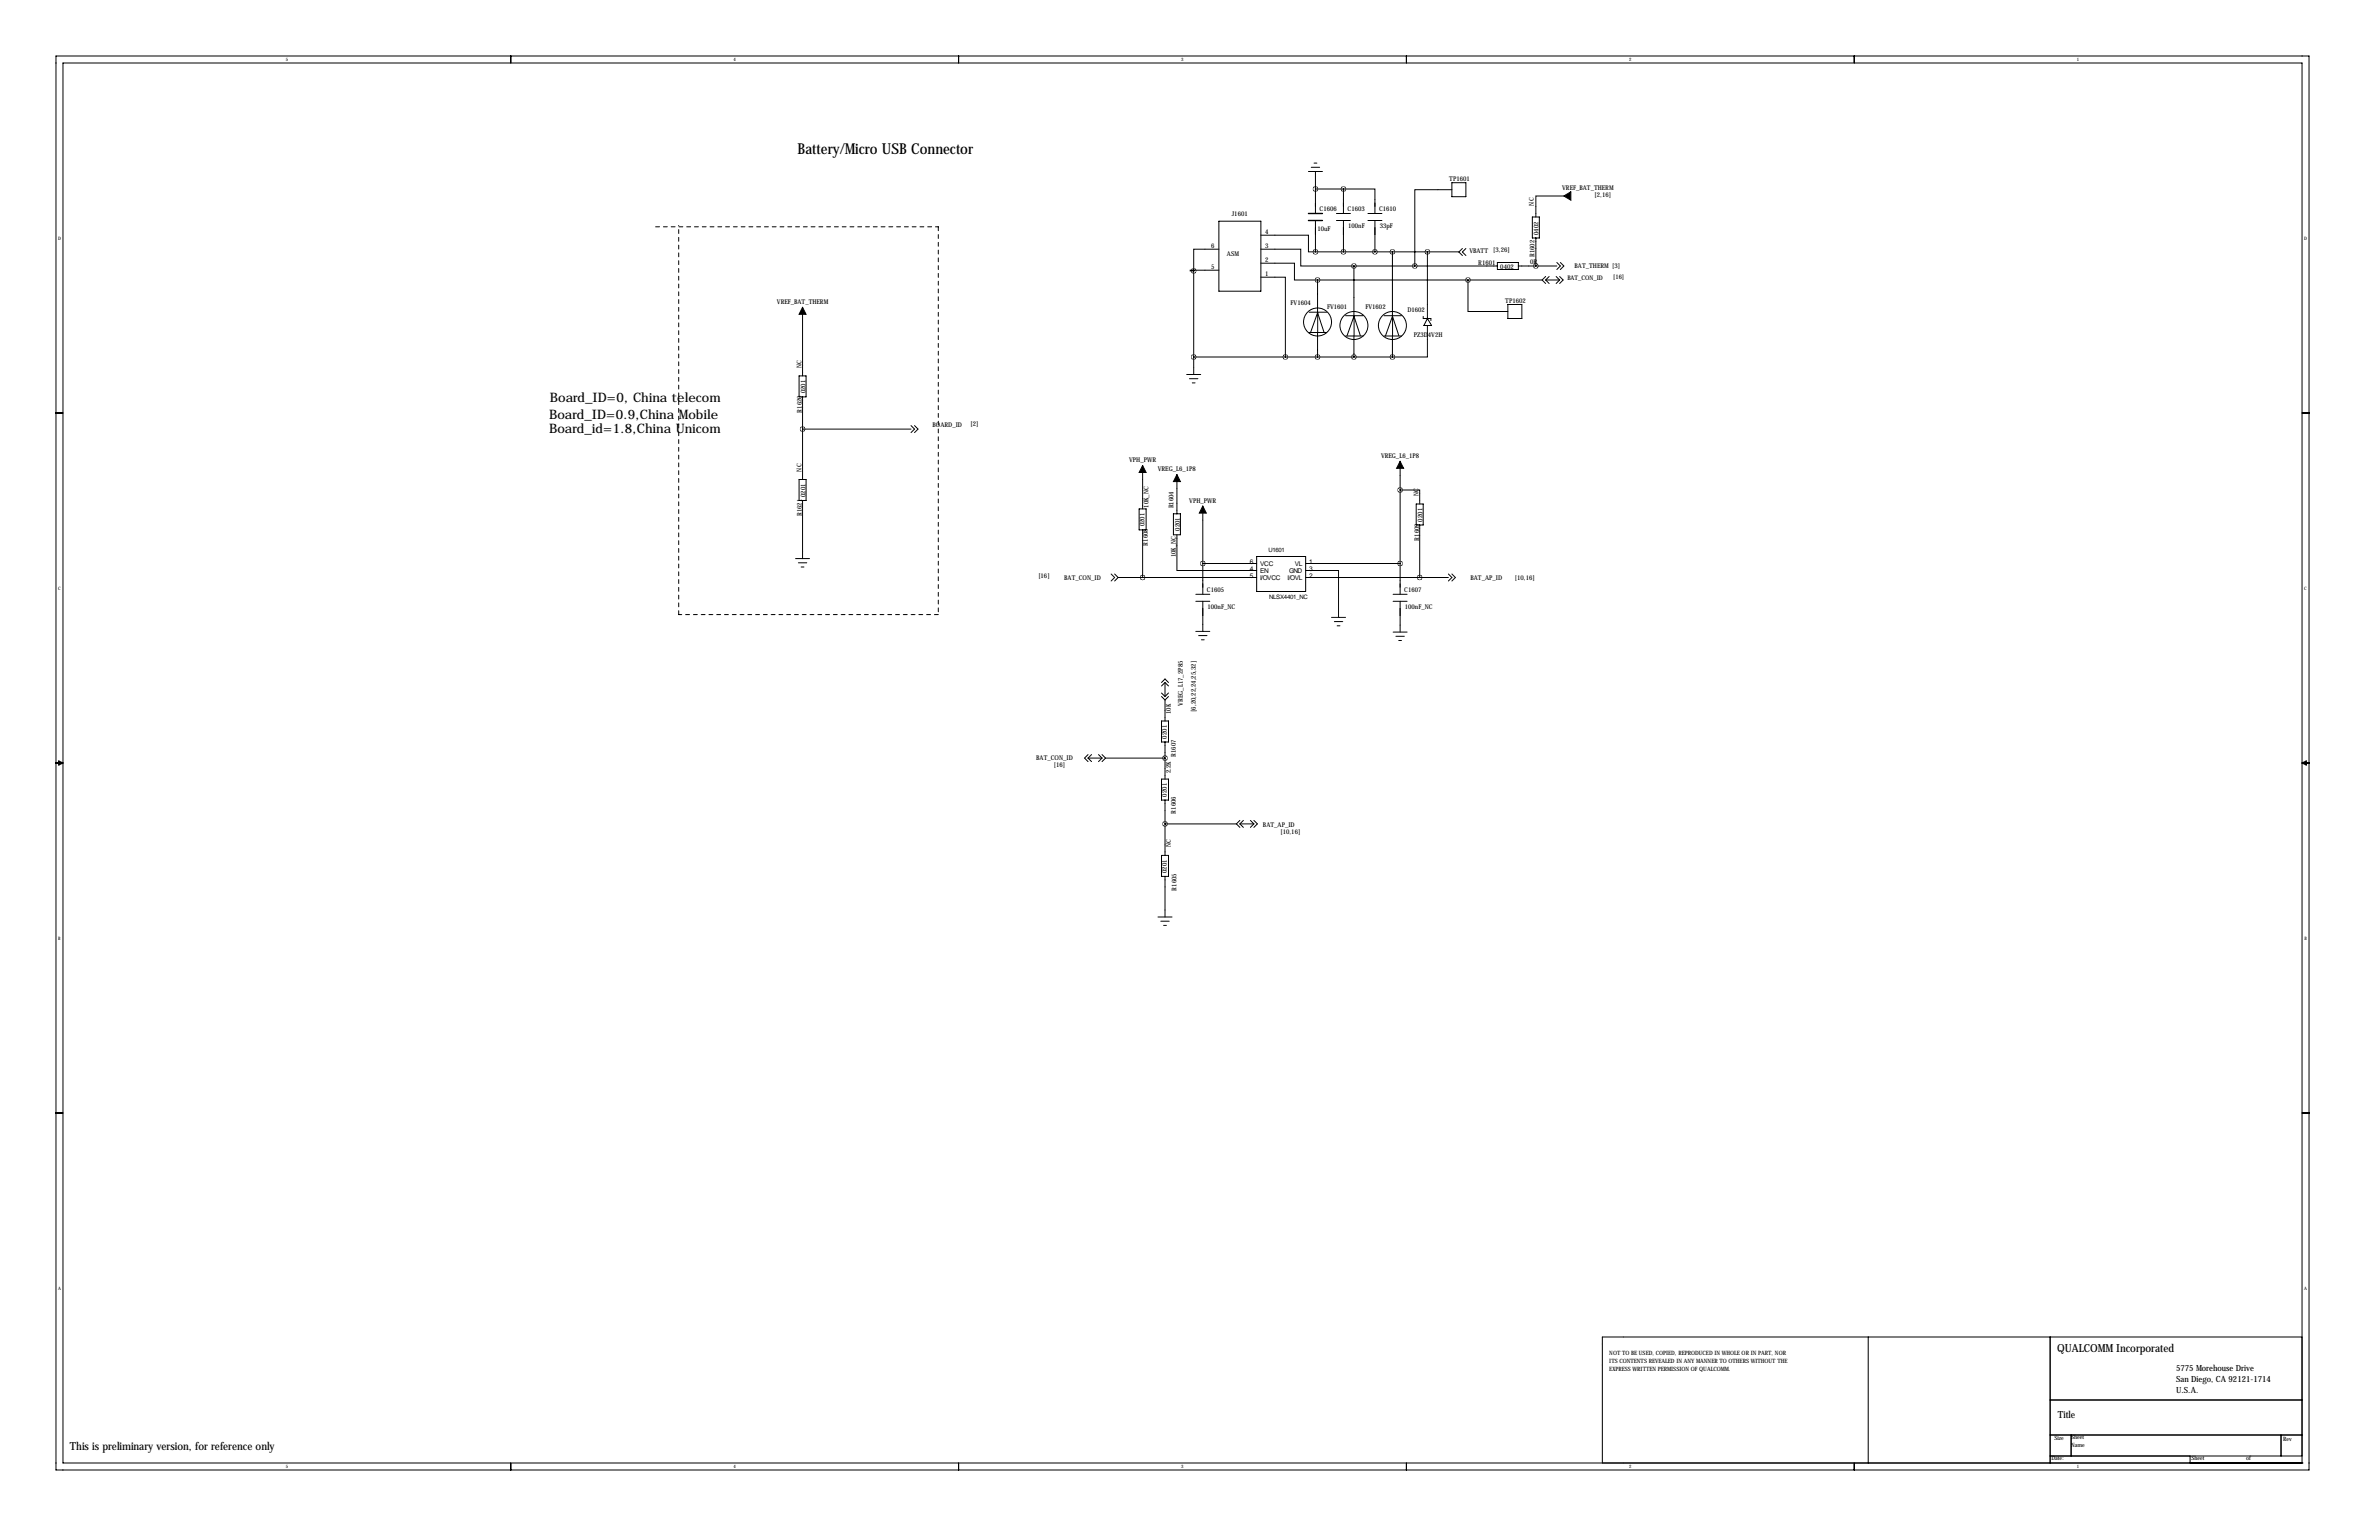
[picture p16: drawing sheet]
<svg xmlns="http://www.w3.org/2000/svg" width="864mm" height="559mm" viewBox="0 0 864 559" stroke-linecap="round" stroke-linejoin="round" font-family="sans-serif">
<defs><g id="words">
<text font-size="5.5" x="289.6" y="55.9">Battery/Micro USB Connector</text>
<g font-size="4.7">
<text x="199.6" y="145.8">Board_ID=0, China telecom</text>
<text x="199.4" y="151.9">Board_ID=0.9,China Mobile</text>
<text x="199.4" y="157.2">Board_id=1.8,China Unicom</text>
</g>
<g font-size="4">
<text x="746.8" y="490.5">QUALCOMM Incorporated</text>
<text x="25.4" y="526.1">This is preliminary version, for reference only</text>
</g>
<text font-size="3.6" x="747" y="514.6">Title</text>
<g font-size="3.1">
<text x="789.9" y="497.5">5775 Morehouse Drive</text>
<text x="789.9" y="501.5">San Diego, CA 92121-1714</text>
<text x="789.9" y="505.6">U.S.A.</text>
</g>
<g font-size="2.4">
<text x="526.1" y="65.8">TP1601</text>
<text x="567.1" y="69.1">VREF_BAT_THERM</text>
<text x="578.9" y="71.6">[2,16]</text>
<text x="479" y="76.7">C1606</text>
<text x="489.2" y="76.7">C1603</text>
<text x="500.6" y="76.7">C1610</text>
<text x="556.8" y="74.6" transform="rotate(-90 556.8 74.6)">NC</text>
<text x="447.1" y="78.5">J1601</text>
<text x="478.2" y="83.8">10uF</text>
<text x="489.4" y="82.7">100nF</text>
<text x="500.8" y="82.7">33pF</text>
<text x="439.7" y="89.9">6</text>
<text x="459.2" y="89.9">3</text>
<text x="459.2" y="84.8">4</text>
<text x="558.5" y="85.3" transform="rotate(-90 558.5 85.3)">0402</text>
<text x="445.4" y="93">ASM</text>
<text x="459.2" y="95">2</text>
<text x="533.4" y="91.9">VBATT</text>
<text x="542.1" y="91.6">[3,26]</text>
<text x="555.5" y="95.8">0R</text>
<text x="557" y="93.3" transform="rotate(-90 557 93.3)">R1602</text>
<text x="439.7" y="97.5">5</text>
<text x="459.2" y="100.1">1</text>
<text x="536.6" y="96">R1601</text>
<text x="544.6" y="97.5">0402</text>
<text x="571.6" y="97.3">BAT_THERM [3]</text>
<text x="282" y="110.2">VREF_BAT_THERM</text>
<text x="468.5" y="110.7">FV1604</text>
<text x="481.7" y="112">FV1601</text>
<text x="495.7" y="112">FV1602</text>
<text x="510.9" y="113">D1602</text>
<text x="546.4" y="110">TP1602</text>
<text x="513.2" y="122.3">PZ3D4V2H</text>
<text x="290.9" y="133.5" transform="rotate(-90 290.9 133.5)">NC</text>
<text x="292.4" y="142.7" transform="rotate(-90 292.4 142.7)">0201</text>
<text x="291.1" y="149.7" transform="rotate(-90 291.1 149.7)">R1620</text>
<text x="338.5" y="154.9">BOARD_ID</text>
<text x="352.3" y="154.4">[2]</text>
<text x="409.9" y="167.6">VPH_PWR</text>
<text x="501.3" y="166.1">VREG_L6_1P8</text>
<text x="290.9" y="171.1" transform="rotate(-90 290.9 171.1)">NC</text>
<text x="420.3" y="170.9">VREG_L6_1P8</text>
<text x="514.9" y="180" transform="rotate(-90 514.9 180)">NC</text>
<text x="292.4" y="180.3" transform="rotate(-90 292.4 180.3)">0201</text>
<text x="416.9" y="184.2" transform="rotate(-90 416.9 184.2)">10K_NC</text>
<text x="426" y="184.5" transform="rotate(-90 426 184.5)">R1604</text>
<text x="431.7" y="182.4">VPH_PWR</text>
<text x="291.1" y="187.3" transform="rotate(-90 291.1 187.3)">R1621</text>
<text x="415.4" y="191" transform="rotate(-90 415.4 191)">0201</text>
<text x="516.4" y="189.2" transform="rotate(-90 516.4 189.2)">0201</text>
<text x="416.7" y="197.9" transform="rotate(-90 416.7 197.9)">R1608</text>
<text x="428.2" y="192.6" transform="rotate(-90 428.2 192.6)">0201</text>
<text x="515.1" y="196.2" transform="rotate(-90 515.1 196.2)">R1609</text>
<text x="426.8" y="202.2" transform="rotate(-90 426.8 202.2)">10K_NC</text>
<text x="376.9" y="209.8">[16]</text>
<text x="453.7" y="204.5">6</text>
<text x="453.7" y="207">4</text>
<text x="453.7" y="209.6">5</text>
<text x="457.5" y="205.3">VCC</text>
<text x="457.5" y="207.8">EN</text>
<text x="467.9" y="207.8">GND</text>
<text x="470" y="205.3">VL</text>
<text x="475.2" y="209.6">2</text>
<text x="475.2" y="207">3</text>
<text x="475.2" y="204.5">1</text>
<text x="386.3" y="210.3">BAT_CON_ID</text>
<text x="438.1" y="214.9">C1605</text>
<text x="457.5" y="210.3">I/OVCC</text>
<text x="467.4" y="210.3">I/OVL</text>
<text x="509.8" y="214.9">C1607</text>
<text x="533.8" y="210.3">BAT_AP_ID</text>
<text x="549.9" y="210.3">[10,16]</text>
<text x="438.4" y="220.9">100nF_NC</text>
<text x="510" y="220.9">100nF_NC</text>
<text x="429.4" y="256" transform="rotate(-90 429.4 256)">VREG_L17_2P85</text>
<text x="425" y="259.1" transform="rotate(-90 425 259.1)">10K</text>
<text x="434.1" y="258.3" transform="rotate(-90 434.1 258.3)">[6,20,22,24,25,32]</text>
<text x="423.6" y="268" transform="rotate(-90 423.6 268)">0201</text>
<text x="376.2" y="275.8">BAT_CON_ID</text>
<text x="426.9" y="274.7" transform="rotate(-90 426.9 274.7)">R1607</text>
<text x="382.5" y="278.1">[16]</text>
<text x="425" y="280.6" transform="rotate(-90 425 280.6)">2.2K</text>
<text x="423.6" y="289.1" transform="rotate(-90 423.6 289.1)">0201</text>
<text x="426.9" y="295.2" transform="rotate(-90 426.9 295.2)">R1606</text>
<text x="458.5" y="300.2">BAT_AP_ID</text>
<text x="464.8" y="302.5">[10,16]</text>
<text x="425" y="307.5" transform="rotate(-90 425 307.5)">NC</text>
<text x="423.6" y="316.7" transform="rotate(-90 423.6 316.7)">0201</text>
<text x="427.1" y="323.2" transform="rotate(-90 427.1 323.2)">R1605</text>
</g>
<g font-size="2.3">
<text x="569" y="101.6">BAT_CON_ID</text>
<text x="585.6" y="101.1">[16]</text>
</g>
<g font-size="2.2">
<text x="460.5" y="200.2">U1601</text>
<text x="460.8" y="217.4">NLSX4401_NC</text>
</g>
<g font-size="2.1">
<text x="584.2" y="491.7">NOT TO BE USED, COPIED, REPRODUCED IN WHOLE OR IN PART, NOR</text>
<text x="584.2" y="497.3">EXPRESS WRITTEN PERMISSION OF QUALCOMM.</text>
<text x="584.2" y="494.5">ITS CONTENTS REVEALED IN ANY MANNER TO OTHERS WITHOUT THE</text>
<text x="745.7" y="522.4">Size</text>
<text x="751.8" y="525">Name</text>
<text x="751.8" y="522.2">Sheet</text>
<text x="828.8" y="522.7">Rev</text>
<text x="744.7" y="529.8">Date:</text>
<text x="795.5" y="529.8">Sheet</text>
<text x="815.3" y="529.8">of</text>
</g>
<g font-size="1.7">
<text x="103.7" y="22.2">5</text>
<text x="266.3" y="22.2">4</text>
<text x="428.8" y="22.2">3</text>
<text x="591.4" y="22.2">2</text>
<text x="754" y="22.2">1</text>
<text x="21.1" y="86.9">D</text>
<text x="836.4" y="86.9">D</text>
<text x="21.1" y="213.9">C</text>
<text x="836.5" y="213.9">C</text>
<text x="21.2" y="340.9">B</text>
<text x="836.5" y="340.9">B</text>
<text x="21.1" y="467.9">A</text>
<text x="836.4" y="467.9">A</text>
<text x="103.7" y="532.7">5</text>
<text x="266.3" y="532.7">4</text>
<text x="428.8" y="532.7">3</text>
<text x="591.4" y="532.7">2</text>
<text x="754" y="532.7">1</text>
</g>
</g></defs>
<g fill="none" stroke="#000" stroke-width=".36">
<path d="M20.3 20.3h817.9v513.1h-817.9zM22.9 22.9h812.8v508h-812.8zM185.4 20.3v2.6M348 20.3v2.6M510.5 20.3v2.6M673.1 20.3v2.6M477 59.2h1M475 62.2h5.1M476 60.7h3M477.5 62.2v15.3M477.5 68.6h10.2M485.1 77.5h5.1"/>
<path d="M487.7 68.6h11.4v8.9M487.7 68.6v8.9M496.6 77.5h5M527 68.8h-13.4v27.7M527 66.3h5.1v5.1h-5.1zM556.3 78.7h2.5v7.7h-2.5zM567.7 71.1h-10.2v7.6M433.3 98.3v37.6M442.5 80.3h15.2v25.4h-15.2zM442.5 98h-10.4v.3h1.2M442.5 90.4h-9.2v7.9M457.7 85.3h17.3v6.1h2.5"/>
<path d="M457.7 90.4h14.5v6.1h19.3M457.7 95.5h12.2v6.1h8.4M477.5 80v11.4M477.5 91.4h40.7M485.1 80h5.1M487.7 80v11.4M491.5 96.5v18.1M496.6 80h5M499.1 80v11.4M505.5 91.4v23.2M518.2 91.4h11.4M518.2 91.4v24.2"/>
<path d="M529.6 91.4l1.3 1.3M530.9 90.2l-1.3 1.2M532.1 90.2l-1.2 1.2 1.2 1.3M543.6 96.5h-52.1M543.6 95.2h7.6v2.6h-7.6zM551.2 96.5h13.9M557.5 86.4v10.1M565.1 95.2l1.3 1.3-1.3 1.3M566.4 95.2l1.3 1.3-1.3 1.3M291.3 111.5v24.9M457.7 100.6h8.9v28.9M475.2 113.3h6.4"/>
<path d="M478.3 101.6v11.7l2.3 7.2M478.3 101.6h81.5M488.4 114.6h6.4M491.4 114.6l2.4 7.2M502.4 114.6h6.4M505.4 114.6l2.4 7.2M516.6 114.8v.8h2.8v.7M518.2 118.1v11.4h-12.7M518.2 115.6l1.5 2.5h-2.8zM532.9 101.6v11.4h14.5M547.4 110.5h5v5.1h-5zM559.8 101.6l1.3 1.3"/>
<path d="M561.1 101.6l1.3 1.3M561.1 100.3l-1.3 1.3M561.1 101.6h5.1M562.4 100.3l-1.3 1.3M564.9 100.3l1.3 1.3M566.2 100.3l1.2 1.3-1.2 1.3M566.2 101.6l-1.3 1.3M290.1 136.4h2.5v7.6h-2.5zM430.8 135.9h5.1M431.8 137.4h3M432.8 138.9h1M433.3 129.5h72.2"/>
<path d="M475.2 120.6h6.4M475.7 120.6l2.6-7.2v7.2M478.3 120.6v8.9M488.4 121.9h6.4M488.9 121.9l2.6-7.2v14.8M502.4 121.9h6.4M502.9 121.9l2.6-7.2v14.8M20.3 149.9h2.6M291.3 155.7h39.4M291.3 144v30M330.7 154.4l1.3 1.3-1.3 1.3M332 154.4l1.2 1.3-1.2 1.3"/>
<path d="M835.7 149.9h2.5M290.1 174h2.5v7.6h-2.5zM414.8 168.9v15.8M427.2 172.2v14.2M508.3 167.4v48.2M508.3 177.8h7.1v5.1M291.3 181.6v21.1M413.5 184.7h2.6v7.6h-2.6zM414.8 192.3v17.3M426 186.4h2.5v7.7h-2.5zM427.2 194.1v12.9h29M436.6 183.6v32"/>
<path d="M514.1 182.9h2.5v7.6h-2.5zM515.4 190.5v19.1M288.8 202.7h5.1M289.8 204.2h3.1M290.8 205.7h1M403.4 208.3l1.2 1.3-1.2 1.2M404.6 208.3l1.3 1.3M405.9 209.6l-1.3 1.2M434.1 215.6h5.1M434.1 218.2h5.1M436.6 218.2v10.9M456.2 201.9h17.8v12.7h-17.8z"/>
<path d="M456.2 204.5h-19.6M456.2 209.6h-50.3M474 207h11.9v17M474 204.5h34.3M474 209.6h51.8M505.7 215.6h5.1M505.7 218.2h5.1M508.3 218.2v11.2M525.8 208.3l1.2 1.3-1.2 1.2M527 208.3l1.3 1.3-1.3 1.2M434.1 229.1h5.1M435.1 230.6h3"/>
<path d="M436.1 232.2h1M483.4 224h5M484.4 225.6h3M485.4 227.1h1M505.7 229.4h5.1M506.7 230.9h3.1M507.7 232.4h1.1M421.6 247.7l1.3-1.3 1.3 1.3M421.6 251.5l1.3 1.2M421.6 252.7l1.3 1.3M422.9 254v7.6M422.9 247.6v5.1"/>
<path d="M422.9 247.6l-1.3 1.3M422.9 247.6l1.3 1.3M424.2 252.7l-1.3 1.3M424.2 251.5l-1.3 1.2M20.3 276.9h2.6M21.3 276.1l1.6 .8-1.6 .7zM395 275.1l1.2 1.3M395 275.1h5M395 273.8l-1.3 1.3 1.3 1.3M396.2 273.8l-1.2 1.3M398.8 273.8l1.2 1.3M400 273.8l1.3 1.3"/>
<path d="M400 275.1l-1.2 1.3M401.3 275.1l-1.3 1.3M401.3 275.1h21.6M421.6 261.6h2.6v7.6h-2.6zM422.9 269.2v13.5M835.7 276.9h2.5M835.7 276.9l1.5-.8v1.5zM421.6 282.7h2.6v7.6h-2.6zM422.9 299h25.9M422.9 290.3v20.1M448.8 299l1.3 1.2M450.1 299l1.3 1.2"/>
<path d="M450.1 297.7l-1.3 1.3M450.1 299h5.1M451.4 297.7l-1.3 1.3M453.9 297.7l1.3 1.3M455.2 297.7l1.2 1.3-1.2 1.2M455.2 299l-1.3 1.2M421.6 310.4h2.6v7.6h-2.6zM422.9 318v14.7M420.4 332.7h5M421.4 334.3h3M422.4 335.8h1M20.3 403.9h2.6"/>
<path d="M835.7 403.9h2.5M678.2 485.1v45.8M744.2 485.1v45.8M835.7 485.1h-254v45.8M744.2 508h91.5M185.4 530.9v2.5M348 530.9v2.5M510.5 530.9v2.5M673.1 530.9v2.5M744.2 520.7h91.5M744.2 528.3h91.5M751.8 520.7v7.6"/>
<path d="M795 530.9h.1M795 528.3v2.6M828 520.7v7.6M835.7 530.9h.1"/>
<circle cx="478.3" cy="116.8" r="5.1"/>
<circle cx="491.5" cy="118.1" r="5.1"/>
<circle cx="505.5" cy="118.1" r="5.1"/>
</g>
<path d="M238 82.3h102.6M340.6 82.3v140.7M246.4 223v-141.2M340.6 223h-94.2" fill="none" stroke="#000" stroke-width=".36" stroke-dasharray="1.4 1.4"/>
<path d="M475 77.5h5.1M475 80h5.1" fill="none" stroke="#000" stroke-width=".51"/>
<path d="M567.7 71.1l2.5-1.5v3zM291.3 111.5l1.3 2.5h-2.5zM414.8 168.9l1.3 2.6h-2.6zM427.2 172.2l1.3 2.6h-2.5zM508.3 167.4l1.2 2.5h-2.5zM436.6 183.6l1.3 2.6h-2.5z" fill="#000" stroke="#000" stroke-width=".36"/>
<path d="M433.3 98.3a.06 .06 0 0 0 .1 0 .06 .06 0 0 0-.1 0zM433.3 129.5a.06 .06 0 0 0 .1 0 .06 .06 0 0 0-.1 0zM557.5 96.5a.06 .06 0 0 0 .1 0 .06 .06 0 0 0-.1 0zM491.4 96.5a.1 .1 0 0 0 .2 0 .1 .1 0 0 0-.2 0zM477.5 91.4a.06 .06 0 0 0 .1 0 .06 .06 0 0 0-.1 0zM487.6 91.4a.06 .06 0 0 0 .1 0 .06 .06 0 0 0-.1 0zM499 91.4a.1 .1 0 0 0 .2 0 .1 .1 0 0 0-.2 0zM477.5 68.6a.06 .06 0 0 0 .1 0 .06 .06 0 0 0-.1 0zM487.6 68.6a.06 .06 0 0 0 .1 0 .06 .06 0 0 0-.1 0zM505.4 91.4a.06 .06 0 0 0 .1 0 .06 .06 0 0 0-.1 0zM491.4 129.5a.1 .1 0 0 0 .2 0 .1 .1 0 0 0-.2 0zM518.1 91.4a.06 .06 0 0 0 .1 0 .06 .06 0 0 0-.1 0zM505.4 129.5a.06 .06 0 0 0 .1 0 .06 .06 0 0 0-.1 0zM466.5 129.5a.1 .1 0 0 0 .2 0 .1 .1 0 0 0-.2 0zM478.2 101.6a.06 .06 0 0 0 .1 0 .06 .06 0 0 0-.1 0zM478.2 129.5a.06 .06 0 0 0 .1 0 .06 .06 0 0 0-.1 0zM436.6 204.5a.06 .06 0 0 0 .1 0 .06 .06 0 0 0-.1 0zM508.2 204.5a.06 .06 0 0 0 .1 0 .06 .06 0 0 0-.1 0zM515.3 209.6a.06 .06 0 0 0 .1 0 .06 .06 0 0 0-.1 0zM508.2 177.8a.06 .06 0 0 0 .1 0 .06 .06 0 0 0-.1 0zM513.5 96.5a.1 .1 0 0 0 .2 0 .1 .1 0 0 0-.2 0zM532.8 101.6a.1 .1 0 0 0 .2 0 .1 .1 0 0 0-.2 0zM291.3 155.7a.06 .06 0 0 0 .1 0 .06 .06 0 0 0-.1 0zM414.7 209.6a.06 .06 0 0 0 .1 0 .06 .06 0 0 0-.1 0zM422.8 275.1a.1 .1 0 0 0 .2 0 .1 .1 0 0 0-.2 0zM422.8 299a.1 .1 0 0 0 .2 0 .1 .1 0 0 0-.2 0z" fill="#000" stroke="#000" stroke-width="1.8"/>
<use href="#words"/>
</svg>
